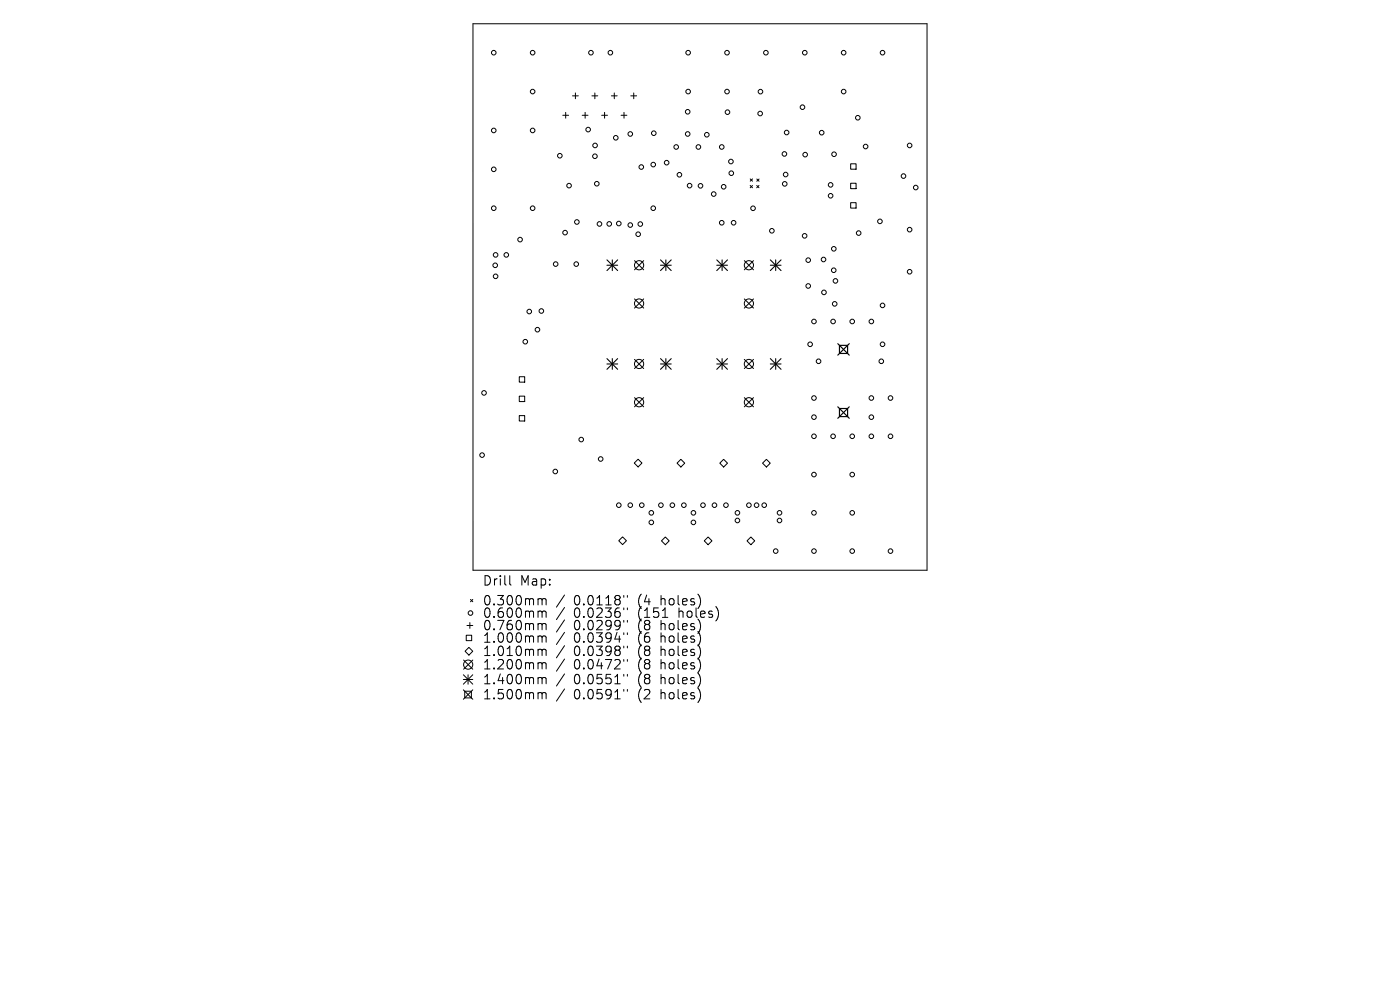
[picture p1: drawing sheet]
<svg xmlns="http://www.w3.org/2000/svg" width="297mm" height="210mm" viewBox="0 0 297 210" stroke-linecap="round" stroke-linejoin="round" font-family="sans-serif">
<defs><g id="words">
<g font-size="2.8">
<text x="102.3" y="124.5">Drill</text>
<text x="110.3" y="124.5">Map:</text>
<text x="102.3" y="128.7">0.300mm</text>
<text x="102.3" y="131.3">0.600mm</text>
<text x="121.7" y="128.7">0.0118&quot;</text>
<text x="121.7" y="131.3">0.0236&quot;</text>
<text x="135.5" y="128.7">(4</text>
<text x="135.5" y="131.3">(151</text>
<text x="140.4" y="128.7">holes)</text>
<text x="144.2" y="131.3">holes)</text>
<text x="102.3" y="134">0.760mm</text>
<text x="102.3" y="136.6">1.000mm</text>
<text x="121.7" y="134">0.0299&quot;</text>
<text x="121.7" y="136.6">0.0394&quot;</text>
<text x="135.5" y="134">(8</text>
<text x="135.5" y="136.6">(6</text>
<text x="140.4" y="134">holes)</text>
<text x="140.4" y="136.6">holes)</text>
<text x="102.3" y="139.4">1.010mm</text>
<text x="102.3" y="142.3">1.200mm</text>
<text x="121.7" y="139.4">0.0398&quot;</text>
<text x="121.7" y="142.3">0.0472&quot;</text>
<text x="135.5" y="139.4">(8</text>
<text x="135.5" y="142.3">(8</text>
<text x="140.4" y="139.4">holes)</text>
<text x="140.4" y="142.3">holes)</text>
<text x="102.3" y="145.4">1.400mm</text>
<text x="102.3" y="148.6">1.500mm</text>
<text x="121.7" y="145.4">0.0551&quot;</text>
<text x="121.7" y="148.6">0.0591&quot;</text>
<text x="135.5" y="145.4">(8</text>
<text x="135.5" y="148.6">(2</text>
<text x="140.4" y="145.4">holes)</text>
<text x="140.4" y="148.6">holes)</text>
</g>
</g></defs>
<g fill="none" stroke="#000" stroke-width=".21">
<path d="M100.3 5h96.4v116h-96.4zM122.1 19.7v1.2M126.2 19.7v1.2M130.3 19.7v1.2M134.4 19.7v1.2M119.4 24.5h1.2M120 23.8v1.3M121.5 20.3h1.2M123.5 24.5h1.2M124.1 23.8v1.3M125.6 20.3h1.2M127.6 24.5h1.3"/>
<path d="M128.3 23.8v1.3M129.7 20.3h1.2M131.8 24.5h1.2M132.4 23.8v1.3M133.8 20.3h1.3M159.2 38l.4 .4M159.2 39.3l.4 .5M159.6 38l-.4 .4M159.6 39.3l-.4 .5M160.5 39.3l.5 .5M160.5 38l.5 .5M161 39.3l-.5 .5"/>
<path d="M161 38l-.5 .5M180.5 34.7h1.1v1.2h-1.1zM180.5 38.9h1.1v1.1h-1.1zM134.6 55.3l2 1.9M136.6 55.3l-2 1.9M157.9 55.3l1.9 1.9M159.8 55.3l-1.9 1.9M180.5 43h1.1v1.1h-1.1zM110.2 79.9h1.1v1.2h-1.1zM134.6 63.4l2 2M134.6 76.2l2 2M136.6 63.4l-2 2"/>
<path d="M136.6 76.2l-2 2M157.9 63.4l1.9 2M157.9 76.2l1.9 2M159.8 63.4l-1.9 2M159.8 76.2l-1.9 2M110.2 84h1.1v1.2h-1.1zM110.2 88.2h1.1v1.1h-1.1zM134.6 98.2l.8-.8 .8 .8-.8 .8zM134.6 84.4l2 1.9M136.6 84.4l-2 1.9M143.6 98.3l.8-.9 .9 .9-.9 .8zM152.7 98.3l.8-.9 .8 .9-.8 .8z"/>
<path d="M157.9 84.4l1.9 1.9M159.8 84.4l-1.9 1.9M161.8 98.3l.8-.9 .8 .9-.8 .8zM131.3 114.7l.8-.8 .8 .8-.8 .8zM140.3 114.7l.8-.8 .9 .8-.9 .9zM149.4 114.7l.8-.8 .8 .8-.8 .9zM159.3 113.9l.8 .8-.8 .9-.8-.9zM98.7 138.1l.8-.8 .8 .8-.8 .9zM98.9 134.8h1.2v1.1h-1.2zM99.1 132.7h1.2M99.7 132.1v1.2M99.8 127.2l.5 .4"/>
<path d="M100.3 127.2l-.5 .4M108.1 122.1v1.7l.3 .3M114.4 127h.3l.3 .3M114.4 129.6h.3l.3 .3M114.4 132.3l.5 .1 .1 .2M114.4 134.9l.5 .1 .1 .2M114.4 137.7l.5 .1 .1 .2M115 127.3l.3-.3 .5 .1 .1 1.2M115 127.3v1M115 129.9v1.1M115 132.6v1M115 135.2v1"/>
<path d="M115 138v1.1M115 129.9l.3-.3 .5 .1 .1 1.3M115 132.6l.3-.3 .5 .1 .1 1.2M115 135.2l.3-.3 .5 .1 .1 1.2M115 138l.3-.3 .5 .1 .1 1.3M119.8 126.2l-1.8 2.6M119.8 128.9l-1.8 2.5M119.8 131.5l-1.8 2.6M119.8 134.1l-1.8 2.6M119.8 137l-1.8 2.5M119.8 139.8l-1.8 2.6M132.3 126.3v.4"/>
<path d="M132.3 129v.3M132.3 131.6v.4M132.3 134.2v.4M132.3 137.1v.3M132.3 139.9v.4M133.1 126.3v.4M133.1 129v.3M133.1 131.6v.4M133.1 134.2v.4M133.1 137.1v.3M133.1 139.9v.4M140.5 131h1.2"/>
<path d="M98.3 143.1l2 2M98.3 144.1h2M98.3 146.3l2 2M98.3 140l2 2M98.6 146.6h1.4v1.4h-1.4zM99.3 143.1v2M100.3 140l-2 2M100.3 143.1l-2 2M100.3 146.3l-2 2M114.4 140.6l.5 .1 .1 .2M114.4 143.7l.5 .1 .1 .2M114.4 146.9h.3l.3 .3"/>
<path d="M115 140.9v1M115 144v1.1M115 147.2v1.1M115 140.9l.3-.3 .5 .1 .1 1.2M115 144l.3-.3 .5 .1 .1 1.3M115 147.2l.3-.3 .5 .1 .1 1.3M119.8 143l-1.8 2.5M119.8 146.2l-1.8 2.5M132.3 143.1v.3M132.3 146.3v.3M133.1 143.1v.3M133.1 146.3v.3"/>
<circle cx="104.7" cy="11.2" r=".49"/>
<circle cx="113" cy="11.2" r=".49"/>
<circle cx="113" cy="19.4" r=".49"/>
<circle cx="125.4" cy="11.2" r=".49"/>
<circle cx="129.5" cy="11.2" r=".49"/>
<circle cx="146" cy="11.2" r=".49"/>
<circle cx="146" cy="19.4" r=".49"/>
<circle cx="154.2" cy="11.2" r=".49"/>
<circle cx="154.2" cy="19.4" r=".49"/>
<circle cx="161.3" cy="19.4" r=".49"/>
<circle cx="162.5" cy="11.2" r=".49"/>
<circle cx="170.7" cy="11.2" r=".49"/>
<circle cx="179" cy="11.2" r=".49"/>
<circle cx="179" cy="19.4" r=".49"/>
<circle cx="187.2" cy="11.2" r=".49"/>
<circle cx="104.7" cy="27.7" r=".49"/>
<circle cx="104.7" cy="35.9" r=".49"/>
<circle cx="113" cy="27.7" r=".49"/>
<circle cx="118.8" cy="33" r=".49"/>
<circle cx="120.7" cy="39.4" r=".49"/>
<circle cx="124.8" cy="27.5" r=".49"/>
<circle cx="126.2" cy="33.1" r=".49"/>
<circle cx="126.2" cy="30.9" r=".49"/>
<circle cx="126.6" cy="39" r=".49"/>
<circle cx="130.6" cy="29.2" r=".49"/>
<circle cx="133.7" cy="28.4" r=".49"/>
<circle cx="136" cy="35.4" r=".49"/>
<circle cx="138.6" cy="34.9" r=".49"/>
<circle cx="138.7" cy="28.3" r=".49"/>
<circle cx="141.4" cy="34.5" r=".49"/>
<circle cx="143.5" cy="31.2" r=".49"/>
<circle cx="144.1" cy="37.1" r=".49"/>
<circle cx="145.9" cy="28.4" r=".49"/>
<circle cx="145.9" cy="23.7" r=".49"/>
<circle cx="146.3" cy="39.4" r=".49"/>
<circle cx="148.2" cy="31.2" r=".49"/>
<circle cx="148.6" cy="39.4" r=".49"/>
<circle cx="149.9" cy="28.6" r=".49"/>
<circle cx="153.1" cy="31.2" r=".49"/>
<circle cx="153.5" cy="39.6" r=".49"/>
<circle cx="154.3" cy="23.8" r=".49"/>
<circle cx="155.1" cy="34.3" r=".49"/>
<circle cx="155.1" cy="36.7" r=".49"/>
<circle cx="161.3" cy="24.1" r=".49"/>
<circle cx="166.4" cy="32.7" r=".49"/>
<circle cx="166.5" cy="39" r=".49"/>
<circle cx="166.7" cy="37" r=".49"/>
<circle cx="166.9" cy="28.1" r=".49"/>
<circle cx="170.2" cy="22.7" r=".49"/>
<circle cx="170.8" cy="32.8" r=".49"/>
<circle cx="174.3" cy="28.1" r=".49"/>
<circle cx="176.2" cy="39.2" r=".49"/>
<circle cx="176.9" cy="32.7" r=".49"/>
<circle cx="182" cy="25" r=".49"/>
<circle cx="183.6" cy="31.1" r=".49"/>
<circle cx="191.7" cy="37.3" r=".49"/>
<circle cx="193" cy="30.9" r=".49"/>
<circle cx="194.3" cy="39.8" r=".49"/>
<circle cx="104.7" cy="44.2" r=".49"/>
<circle cx="105.1" cy="56.3" r=".49"/>
<circle cx="105.1" cy="54.1" r=".49"/>
<circle cx="105.1" cy="58.6" r=".49"/>
<circle cx="107.4" cy="54.1" r=".49"/>
<circle cx="110.3" cy="50.8" r=".49"/>
<circle cx="113" cy="44.2" r=".49"/>
<circle cx="117.9" cy="56" r=".49"/>
<circle cx="119.9" cy="49.3" r=".49"/>
<circle cx="122.2" cy="56" r=".49"/>
<circle cx="122.4" cy="47.1" r=".49"/>
<circle cx="127.2" cy="47.5" r=".49"/>
<circle cx="129.2" cy="47.5" r=".49"/>
<circle cx="131.3" cy="47.4" r=".49"/>
<circle cx="133.7" cy="47.7" r=".49"/>
<circle cx="135.4" cy="49.7" r=".49"/>
<circle cx="135.6" cy="56.3" r=".97"/>
<circle cx="135.8" cy="47.5" r=".49"/>
<circle cx="138.6" cy="44.2" r=".49"/>
<circle cx="151.4" cy="41.2" r=".49"/>
<circle cx="153.1" cy="47.3" r=".49"/>
<circle cx="155.6" cy="47.3" r=".49"/>
<circle cx="158.9" cy="56.3" r=".97"/>
<circle cx="159.8" cy="44.2" r=".49"/>
<circle cx="163.7" cy="49" r=".49"/>
<circle cx="170.7" cy="50" r=".49"/>
<circle cx="171.5" cy="55.2" r=".49"/>
<circle cx="174.7" cy="55" r=".49"/>
<circle cx="176.2" cy="41.5" r=".49"/>
<circle cx="176.9" cy="57.3" r=".49"/>
<circle cx="176.9" cy="52.8" r=".49"/>
<circle cx="177.2" cy="59.6" r=".49"/>
<circle cx="182.2" cy="49.4" r=".49"/>
<circle cx="186.7" cy="47" r=".49"/>
<circle cx="193" cy="57.6" r=".49"/>
<circle cx="193" cy="48.7" r=".49"/>
<circle cx="111.4" cy="72.5" r=".49"/>
<circle cx="112.3" cy="66.1" r=".49"/>
<circle cx="114" cy="69.9" r=".49"/>
<circle cx="114.8" cy="66" r=".49"/>
<circle cx="135.6" cy="64.4" r=".97"/>
<circle cx="135.6" cy="77.2" r=".97"/>
<circle cx="158.9" cy="64.4" r=".97"/>
<circle cx="158.9" cy="77.2" r=".97"/>
<circle cx="171.5" cy="60.7" r=".49"/>
<circle cx="171.9" cy="73" r=".49"/>
<circle cx="172.7" cy="68.2" r=".49"/>
<circle cx="173.7" cy="76.6" r=".49"/>
<circle cx="174.8" cy="62" r=".49"/>
<circle cx="176.7" cy="68.2" r=".49"/>
<circle cx="177.1" cy="64.5" r=".49"/>
<circle cx="180.8" cy="68.2" r=".49"/>
<circle cx="184.9" cy="68.2" r=".49"/>
<circle cx="187" cy="76.6" r=".49"/>
<circle cx="187.2" cy="64.8" r=".49"/>
<circle cx="187.2" cy="73" r=".49"/>
<circle cx="102.3" cy="96.5" r=".49"/>
<circle cx="102.7" cy="83.3" r=".49"/>
<circle cx="123.3" cy="93.2" r=".49"/>
<circle cx="127.4" cy="97.4" r=".49"/>
<circle cx="135.6" cy="85.3" r=".97"/>
<circle cx="158.9" cy="85.3" r=".97"/>
<circle cx="172.7" cy="88.5" r=".49"/>
<circle cx="172.7" cy="84.4" r=".49"/>
<circle cx="172.7" cy="92.6" r=".49"/>
<circle cx="176.7" cy="92.6" r=".49"/>
<circle cx="180.8" cy="92.6" r=".49"/>
<circle cx="184.9" cy="92.6" r=".49"/>
<circle cx="184.9" cy="88.5" r=".49"/>
<circle cx="184.9" cy="84.4" r=".49"/>
<circle cx="188.9" cy="92.6" r=".49"/>
<circle cx="188.9" cy="84.4" r=".49"/>
<circle cx="117.8" cy="100" r=".49"/>
<circle cx="131.3" cy="107.2" r=".49"/>
<circle cx="133.7" cy="107.2" r=".49"/>
<circle cx="136.1" cy="107.2" r=".49"/>
<circle cx="138.2" cy="110.8" r=".49"/>
<circle cx="138.2" cy="108.8" r=".49"/>
<circle cx="140.2" cy="107.2" r=".49"/>
<circle cx="142.6" cy="107.2" r=".49"/>
<circle cx="145.1" cy="107.2" r=".49"/>
<circle cx="147.1" cy="110.8" r=".49"/>
<circle cx="147.1" cy="108.8" r=".49"/>
<circle cx="149.1" cy="107.2" r=".49"/>
<circle cx="151.6" cy="107.2" r=".49"/>
<circle cx="154" cy="107.2" r=".49"/>
<circle cx="156.4" cy="108.8" r=".49"/>
<circle cx="156.4" cy="110.4" r=".49"/>
<circle cx="158.9" cy="107.2" r=".49"/>
<circle cx="160.5" cy="107.2" r=".49"/>
<circle cx="162.1" cy="107.2" r=".49"/>
<circle cx="164.6" cy="116.9" r=".49"/>
<circle cx="165.4" cy="108.8" r=".49"/>
<circle cx="165.4" cy="110.4" r=".49"/>
<circle cx="172.7" cy="116.9" r=".49"/>
<circle cx="172.7" cy="100.7" r=".49"/>
<circle cx="172.7" cy="108.8" r=".49"/>
<circle cx="180.8" cy="116.9" r=".49"/>
<circle cx="180.8" cy="108.8" r=".49"/>
<circle cx="180.8" cy="100.7" r=".49"/>
<circle cx="188.9" cy="116.9" r=".49"/>
<circle cx="99.8" cy="130" r=".49"/>
<circle cx="99.3" cy="141" r=".97"/>
</g>
<g fill="none" stroke="#000" stroke-width=".23">
<path d="M128.8 55.1l2.2 2.3M128.8 56.3h2.2M129.9 55.1v2.3M131 55.1l-2.2 2.3M140.1 56.3h2.3M140.1 55.1l2.3 2.3M141.3 55.1v2.3M142.4 55.1l-2.3 2.3M152.1 56.3h2.2M152.1 55.1l2.2 2.3M153.2 55.1v2.3M154.3 55.1l-2.2 2.3"/>
<path d="M163.4 56.3h2.3M163.4 55.1l2.3 2.3M164.6 55.1v2.3M165.7 55.1l-2.3 2.3M128.8 76.1l2.2 2.2M128.8 77.2h2.2M129.9 76.1v2.2M131 76.1l-2.2 2.2M140.1 77.2h2.3M140.1 76.1l2.3 2.2M141.3 76.1v2.2M142.4 76.1l-2.3 2.2"/>
<path d="M152.1 77.2h2.2M152.1 76.1l2.2 2.2M153.2 76.1v2.2M154.3 76.1l-2.2 2.2M163.4 77.2h2.3M163.4 76.1l2.3 2.2M164.6 76.1v2.2M165.7 76.1l-2.3 2.2"/>
</g>
<path d="M177.7 72.9l2.5 2.4M178.1 73.3h1.7v1.7h-1.7zM180.2 72.9l-2.5 2.4M177.7 86.3l2.5 2.4M178.1 86.7h1.7v1.7h-1.7zM180.2 86.3l-2.5 2.4" fill="none" stroke="#000" stroke-width=".24"/>
<use href="#words"/>
</svg>
